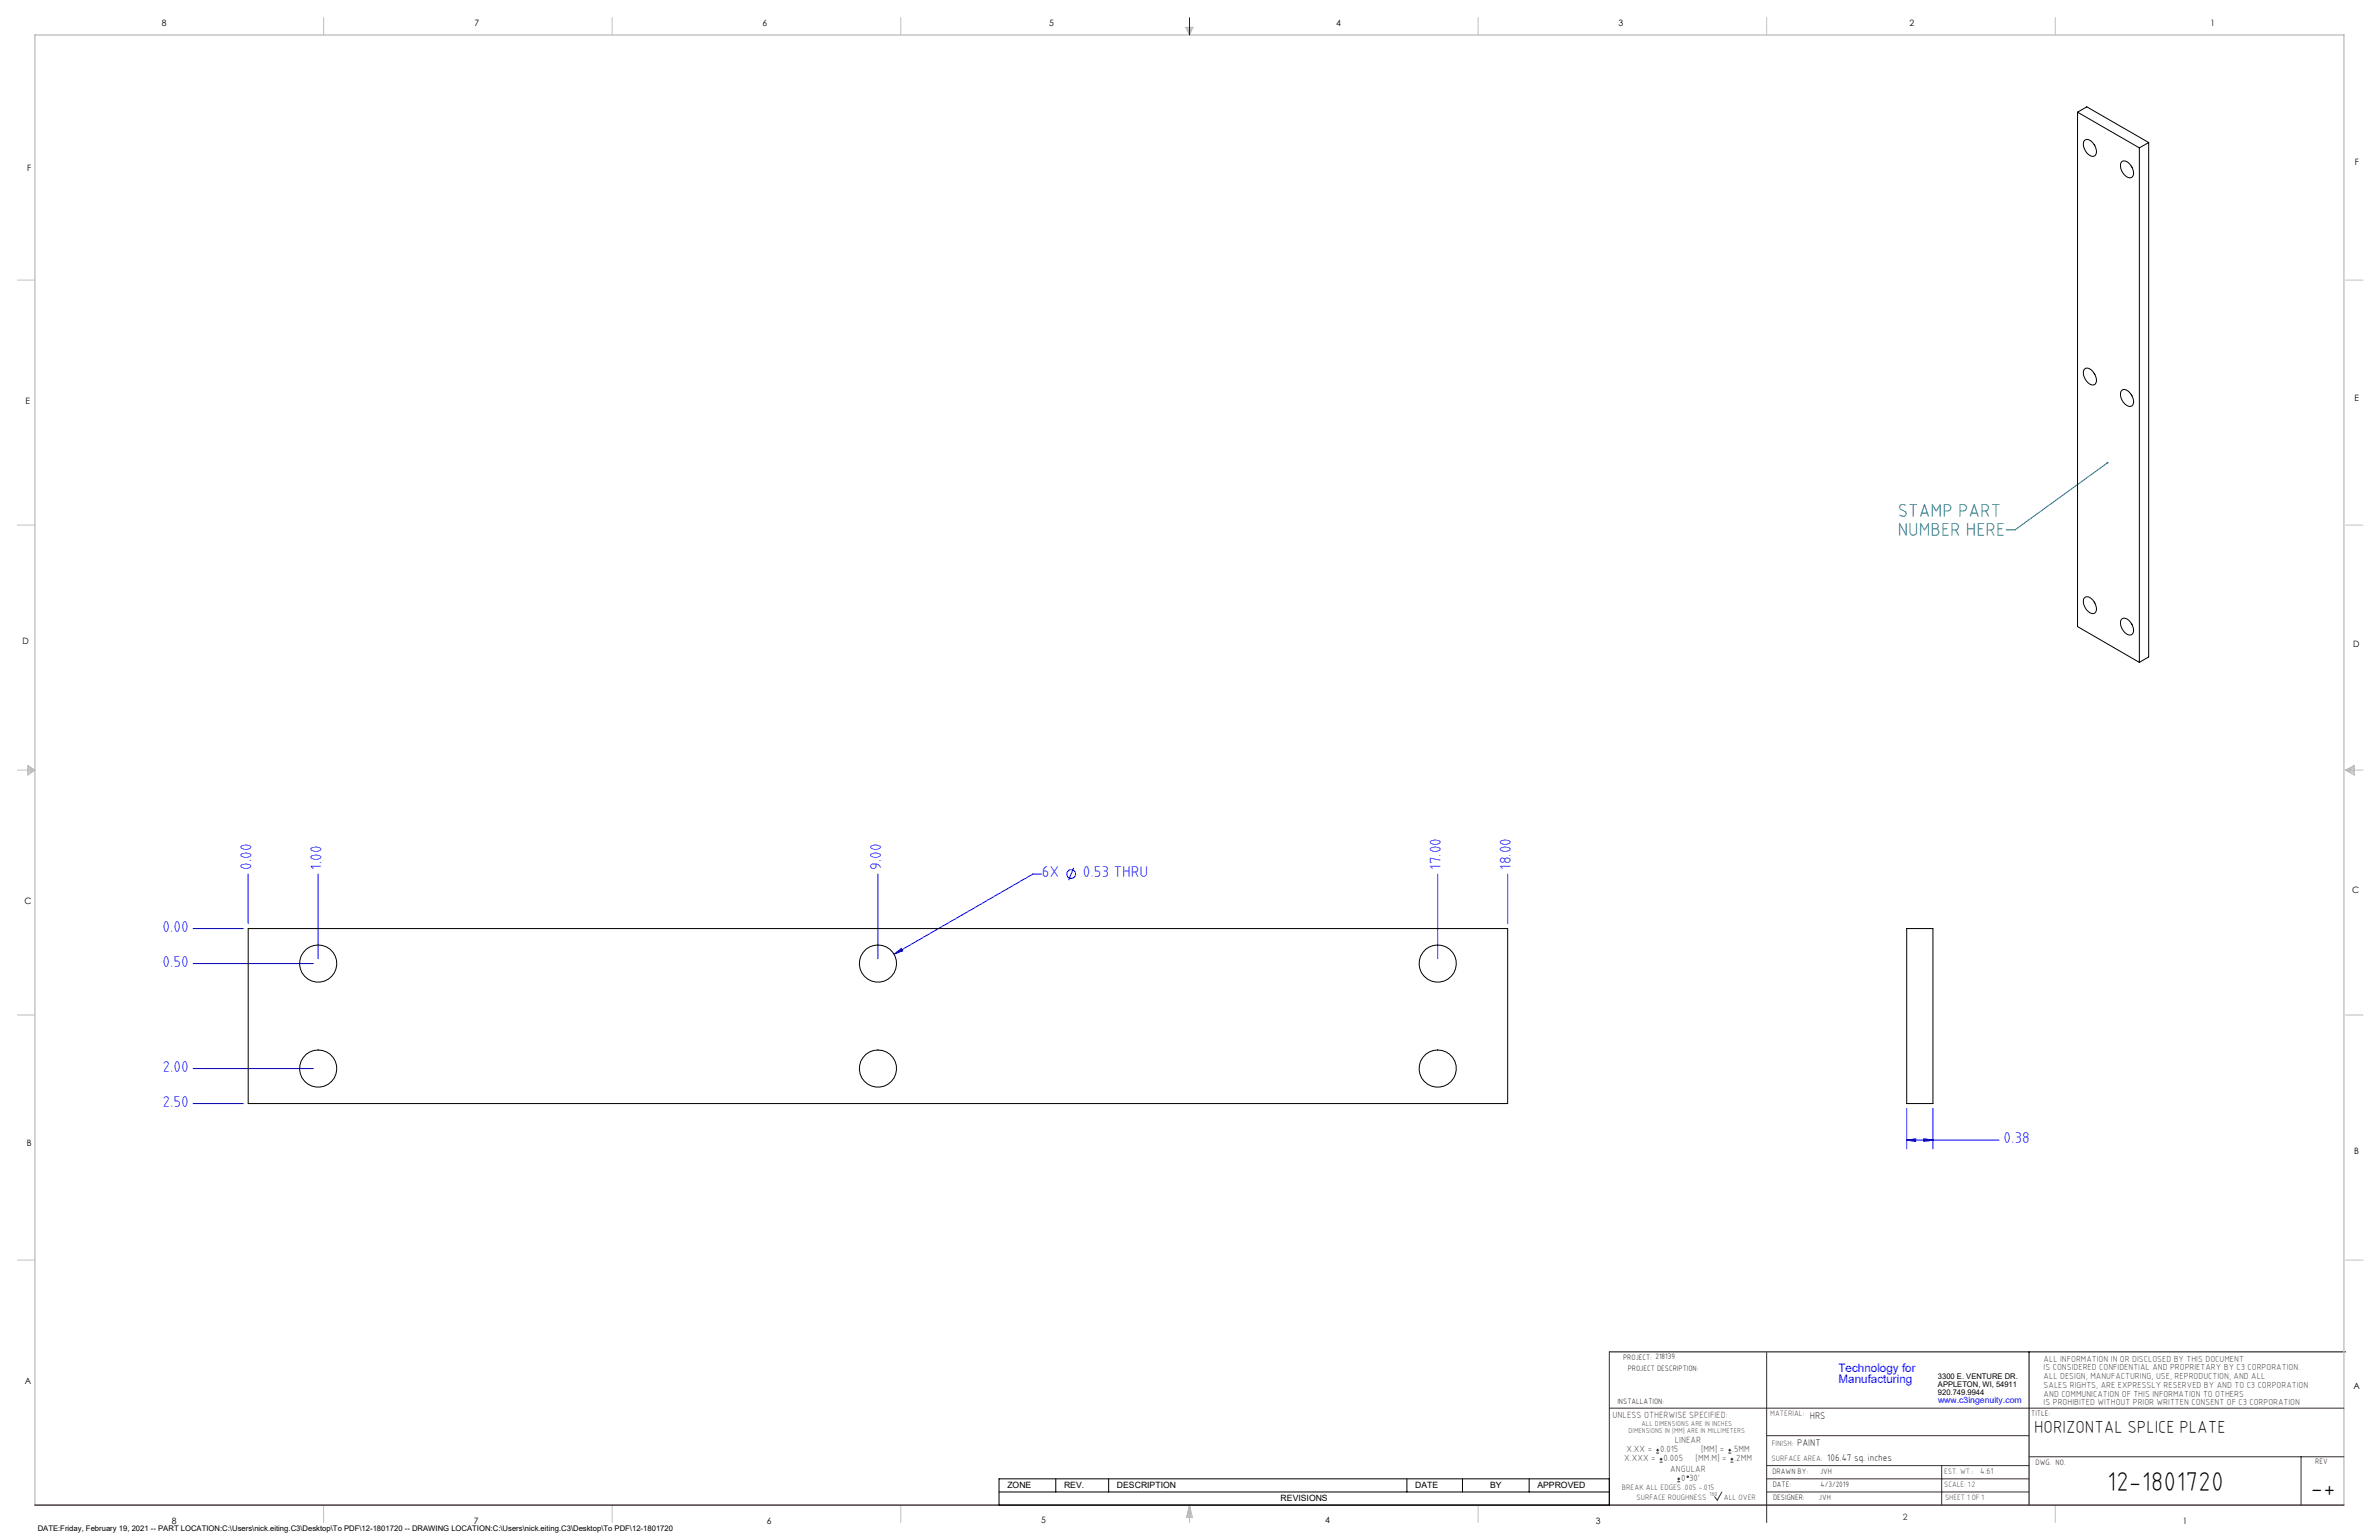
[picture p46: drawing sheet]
<svg xmlns="http://www.w3.org/2000/svg" width="864mm" height="559mm" viewBox="0 0 864 559" stroke-linecap="round" stroke-linejoin="round" font-family="sans-serif">
<defs><g id="words">
<g font-size="9.9">
<text x="764.9" y="541.1">12-1801720</text>
<text x="838.7" y="543.2">-+</text>
</g>
<g font-size="6.8" fill="#008080">
<text x="688.9" y="187.7">STAMP PART</text>
<text x="688.9" y="194.5">NUMBER HERE</text>
</g>
<text font-size="6.3" x="738.4" y="519.9">HORIZONTAL SPLICE PLATE</text>
<g font-size="5.7" fill="#00f">
<text x="91.3" y="315.6" transform="rotate(-90 91.3 315.6)">0.00</text>
<text x="116.7" y="315.6" transform="rotate(-90 116.7 315.6)">1.00</text>
<text x="319.8" y="315.6" transform="rotate(-90 319.8 315.6)">9.00</text>
<text x="523" y="315.6" transform="rotate(-90 523 315.6)">17.00</text>
<text x="548.5" y="315.6" transform="rotate(-90 548.5 315.6)">18.00</text>
<text x="378.2" y="318.3">6X</text>
<text x="393.1" y="318.3">0.53 THRU</text>
<text x="59" y="338">0.00</text>
<text x="59" y="350.7">0.50</text>
<text x="59" y="388.8">2.00</text>
<text x="59" y="401.5">2.50</text>
<text x="727.3" y="414.8">0.38</text>
</g>
<g font-size="4.2" fill="#00f">
<text x="667.4" y="497.7">Technology for</text>
<text x="667.4" y="502">Manufacturing</text>
</g>
<g font-size="3.5">
<text x="657" y="514.9">HRS</text>
<text x="652.4" y="524.7">PAINT</text>
<text x="663.3" y="530.1">106.47 sq. inches</text>
</g>
<g font-size="3.3" fill="#382c30">
<text x="585.4" y="514.4">UNLESS OTHERWISE SPECIFIED:</text>
<text x="590.4" y="526.8">X.XX =</text>
<text x="602.6" y="526.8">0.015</text>
<text x="608" y="523.6">LINEAR</text>
<text x="617.5" y="526.8">[MM] =</text>
<text x="628.8" y="526.8">.5MM</text>
<text x="589.6" y="530.1">X.XXX =</text>
<text x="603.9" y="530.1">0.005</text>
<text x="606.3" y="534">ANGULAR</text>
<text x="615.5" y="530.1">[MM.M] =</text>
<text x="629.6" y="530.1">.2MM</text>
<text x="610.3" y="537.3">0</text>
<text x="613.2" y="537.3">30'</text>
</g>
<g font-size="3.2">
<text x="58.8" y="9.6">8</text>
<text x="172.3" y="9.5">7</text>
<text x="276.8" y="9.5">6</text>
<text x="380.9" y="9.6">5</text>
<text x="485" y="9.5">4</text>
<text x="587.5" y="9.5">3</text>
<text x="693.1" y="9.5">2</text>
<text x="802.4" y="9.5">1</text>
<text x="854.9" y="59.8">F</text>
<text x="9.9" y="62">F</text>
<text x="9.3" y="146.5">E</text>
<text x="854.7" y="145.5">E</text>
<text x="8.2" y="233.6">D</text>
<text x="854.3" y="234.9">D</text>
<text x="8.9" y="328.1">C</text>
<text x="853.9" y="324.1">C</text>
<text x="9.7" y="415.8">B</text>
<text x="854.6" y="418.6">B</text>
<text x="9" y="502">A</text>
<text x="854.3" y="503.9">A</text>
<text x="62.3" y="552.9">8</text>
<text x="172" y="552.9">7</text>
<text x="278.3" y="552.9">6</text>
<text x="377.9" y="552.8">5</text>
<text x="481" y="552.8">4</text>
<text x="579.3" y="552.8">3</text>
<text x="792.4" y="552.8">1</text>
</g>
<g font-size="3.2" fill="#382c30">
<text x="741.9" y="494.1">ALL INFORMATION IN OR DISCLOSED BY THIS DOCUMENT</text>
<text x="741.9" y="497.3">IS CONSIDERED CONFIDENTIAL AND PROPRIETARY BY C3 CORPORATION.</text>
<text x="741.9" y="500.4">ALL DESIGN, MANUFACTURING, USE, REPRODUCTION, AND ALL</text>
<text x="741.9" y="503.6">SALES RIGHTS, ARE EXPRESSLY RESERVED BY AND TO C3 CORPORATION</text>
<text x="741.9" y="506.8">AND COMMUNICATION OF THIS INFORMATION TO OTHERS</text>
<text x="741.9" y="510">IS PROHIBITED WITHOUT PRIOR WRITTEN CONSENT OF C3 CORPORATION</text>
<text x="718.8" y="534.7">4.61</text>
<text x="690.7" y="551.6">2</text>
</g>
<text font-size="3.1" fill="#00f" x="703.5" y="509.2">www.c3ingenuity.com</text>
<g font-size="3.1">
<text x="365.7" y="540">ZONE</text>
<text x="386.3" y="540">REV.</text>
<text x="405.5" y="540">DESCRIPTION</text>
<text x="464.9" y="544.8">REVISIONS</text>
<text x="513.7" y="540">DATE</text>
<text x="540.9" y="540">BY</text>
<text x="558.1" y="540">APPROVED</text>
</g>
<g font-size="2.8">
<text x="589.2" y="493.3">PROJECT: 218139</text>
<text x="590.9" y="497.3">PROJECT DESCRIPTION:</text>
<text x="703.5" y="500.5">3300 E. VENTURE DR.</text>
<text x="703.5" y="503.3">APPLETON, WI, 54911</text>
<text x="587.1" y="509.6">INSTALLATION:</text>
<text x="703.5" y="506.2">920.749.9944</text>
<text x="737.3" y="513.8">TITLE:</text>
<text x="738.9" y="531.5">DWG. NO.</text>
<text x="840.5" y="531.3">REV</text>
<text x="643.4" y="534.9">DRAWN BY:</text>
<text x="643.5" y="539.7">DATE:</text>
<text x="660.7" y="534.7">JVH</text>
<text x="660.9" y="539.6">4/3/2019</text>
<text x="643.6" y="544.4">DESIGNER:</text>
<text x="660.3" y="544.3">JVH</text>
<text x="13.7" y="555.5">DATE:Friday, February 19, 2021 -- PART LOCATION:C:\Users\nick.eiting.C3\Desktop\To PDF\12-1801720 -- DRAWING LOCATION:C:\Users\nick.eiting.C3\Desktop\To PDF\12-1801720</text>
</g>
<g font-size="2.8" fill="#382c30">
<text x="642.6" y="513.8">MATERIAL:</text>
<text x="643.2" y="524.8">FINISH:</text>
<text x="643.1" y="530.1">SURFACE AREA:</text>
<text x="705.7" y="534.7">EST. WT.:</text>
<text x="705.7" y="539.7">SCALE: 1:2</text>
<text x="588.8" y="540.5">BREAK ALL EDGES .005 -.015</text>
<text x="594" y="544.2">SURFACE ROUGHNESS</text>
<text x="625.8" y="544.2">ALL OVER</text>
<text x="706.1" y="544.4">SHEET 1 OF 1</text>
</g>
<g font-size="2.5" fill="#382c30">
<text x="591.2" y="520.1">DIMENSIONS IN [MM] ARE IN MILLIMETERS</text>
<text x="595.9" y="517.3">ALL DIMENSIONS ARE IN INCHES</text>
</g>
<text font-size="2.2" fill="#382c30" x="620.6" y="542.9">160</text>
</g></defs>
<path d="M584.2 490.5h267.3M736.6 490.5v55.6M362.7 536.6h221.5v9.5h-221.5zM383.3 536.6v4.8M402.4 536.6v4.8M510.7 536.6v4.8M530.9 536.6v4.8M555.1 536.6v4.8M362.7 541.4h221.5" fill="none" stroke="#000" stroke-width=".36"/>
<g fill="none" stroke="#c0c0c0" stroke-width=".36">
<path d="M117.5 6.4v6.3M222.2 6.4v6.3M327 6.4v6.3M430.4 9.9h2.7l-1.3 2.8zM430.9 9.9l.9 2.8M431.2 9.9l.6 2.8M432.1 9.9l-.3 2.8M432.6 9.9l-.8 2.8M536.6 6.4v6.3M641.3 6.4v6.3M746.1 6.4v6.3M6.3 101.6h6.4"/>
<path d="M851.5 101.6h6.3M6.3 190.5h6.4M851.5 190.5h6.3M6.3 279.4h6.4M10.1 277.7l2.6 1.7-2.6 1.9zM10.1 278.2l2.6 1.2M10.1 278.8l2.6 .6M12.7 279.4l-2.6 1.2M12.7 279.4l-2.6 .5M851.5 279.4h6.3M851.5 279.4l3.1 .5M851.5 279.4l3.1 1.2"/>
<path d="M851.5 279.4l3.1-1.7v3.6zM854.6 278.8l-3.1 .6M854.6 278.2l-3.1 1.2M6.3 368.3h6.4M851.5 368.3h6.3M6.3 457.2h6.4M851.5 457.2h6.3M117.5 546.1v6.4M222.2 546.1v6.4M327 546.1v6.4M431.8 546.1v6.4M431.8 546.1l1.1 4.5h-2.2z"/>
<path d="M431.8 546.1l.6 4.5M431.8 546.1l-.9 4.5M431.8 546.1l-.4 4.5M431.8 546.1l.3 4.5M536.6 546.1v6.4M746.1 546.1v6.4"/>
</g>
<path d="M12.7 546.1v-533.4h838.2v533.4" fill="none" stroke="#c0c0c0" stroke-width=".5"/>
<g fill="none" stroke="#00f" stroke-width=".36">
<path d="M431.8 6.4v6.3M90.1 317.1v18.1M115.5 317.1v30.8M318.7 317.1v30.8M378.1 317.1h-3.1l-50.4 29.2M389.7 314.9l-1.8 4.5M521.9 317.1v30.8M547.3 317.1v18.1M70.1 336.9h18.2M70.1 349.6h43.6M324.6 346.3l2.6-2.1 .5 .9zM70.1 387.7h43.6"/>
<path d="M70.1 400.4h18.2M692.1 413.7l3.3-.5v1zM692.1 402.2v14.7M692.1 413.7h33.6M698.4 413.2l3.3 .5-3.3 .5zM701.7 402.2v14.7"/>
<circle cx="388.8" cy="317.1" r="1.59"/>
</g>
<path d="M584.2 490.5v55.6M641.3 490.7v61.8M584.2 511h266.7M641.3 520.9h95.3M641.3 531.8h95.3M641.3 536.6h95.3M704.8 531.8v14.3M736.6 528.6h114.3M835.3 528.6v17.5M625.1 541.4l-1.7 2.9-1-1.2M641.3 541.4h95.3" fill="none" stroke="#382c30" stroke-width=".36"/>
<path d="M12.7 546.1h838.2" fill="none" stroke="#382c30" stroke-width=".5"/>
<path d="M765.1 167.9l-33.6 24.4h-3.2" fill="none" stroke="#008080" stroke-width=".36"/>
<path d="M764.8 167.7h.6l-.3 .2 .3-.2a.35 .35 0 0 1-.1 .5 .35 .35 0 0 1-.5 0 .35 .35 0 0 1 0-.5z" fill="#008080"/>
<g fill="#00f">
<path d="M324.6 346.3l2.6-2.1 .5 .9z"/>
<path d="M698.4 413.2l3.3 .5-3.3 .5zM692.1 413.7l3.3-.5v1z"/>
</g>
<g fill="none" stroke="#000" stroke-width=".36">
<path d="M754.2 40.7v186.7l22.4 12.9M754.2 40.7l22.4 13M754.2 40.7l3.3-1.9 22.5 12.9M756.7 51a1.97 1.97 0 0 1 2.9 .7 3.8 3.8 0 0 1 .9 4.8 3.1 3.1 0 0 1-3.8-2.5l-.4-1.4zM760.2 52.5l.2 .4M770.1 58.8a2.06 2.06 0 0 1 3 .7 3.8 3.8 0 0 1 .9 4.8 3.1 3.1 0 0 1-3.9-2.5l-.3-1.4zM776.6 53.7v186.6M780 51.7v186.7l-3.4 1.9M780 51.7l-3.4 2M773.7 60.3l.2 .4M756.7 134a1.97 1.97 0 0 1 2.9 .7 3.8 3.8 0 0 1 .9 4.8 3.1 3.1 0 0 1-3.8-2.5l-.3-.7a2.57 2.57 0 0 1 .3-2.3zM760.2 135.5l.2 .4"/>
<path d="M770.1 141.7a2.01 2.01 0 0 1 3 .7 3.8 3.8 0 0 1 .9 4.8 3.2 3.2 0 0 1-3.9-2.4l-.3-1.4zM773.7 143.2l.2 .5M756.7 216.9a2.04 2.04 0 0 1 2.9 .7 3.8 3.8 0 0 1 .9 4.8 3.1 3.1 0 0 1-3.8-2.4l-.4-1.5zM760.2 218.4l.2 .4M770.1 224.7a2.01 2.01 0 0 1 3 .7 3.8 3.8 0 0 1 .9 4.8 3.1 3.1 0 0 1-3.9-2.5l-.3-1.4zM773.7 226.2l.2 .4M90.1 336.9h457.2v63.5h-457.2zM692.1 336.9h9.6v63.5h-9.6z"/>
<circle cx="115.5" cy="349.7" r="6.8"/>
<circle cx="318.7" cy="349.7" r="6.8"/>
<circle cx="521.9" cy="349.7" r="6.8"/>
<circle cx="115.5" cy="387.8" r="6.8"/>
<circle cx="318.7" cy="387.8" r="6.8"/>
<circle cx="521.9" cy="387.8" r="6.8"/>
</g>
<g fill="none" stroke="#382c30" stroke-width=".36">
<path d="M601.2 527.3h1.1M601.2 526.2h1.1M601.7 525.7v1M602.5 530.5h1M602.5 529.5h1M603 529v1M608.9 537.7h1M608.9 536.6h1M609.4 536.1v1.1M627.4 527.3h1M627.4 526.2h1M627.9 525.7v1"/>
<path d="M628.2 530.5h1M628.2 529.5h1M628.7 529v1"/>
<circle cx="612.7" cy="535.9" r=".27"/>
</g>
<use href="#words"/>
</svg>
